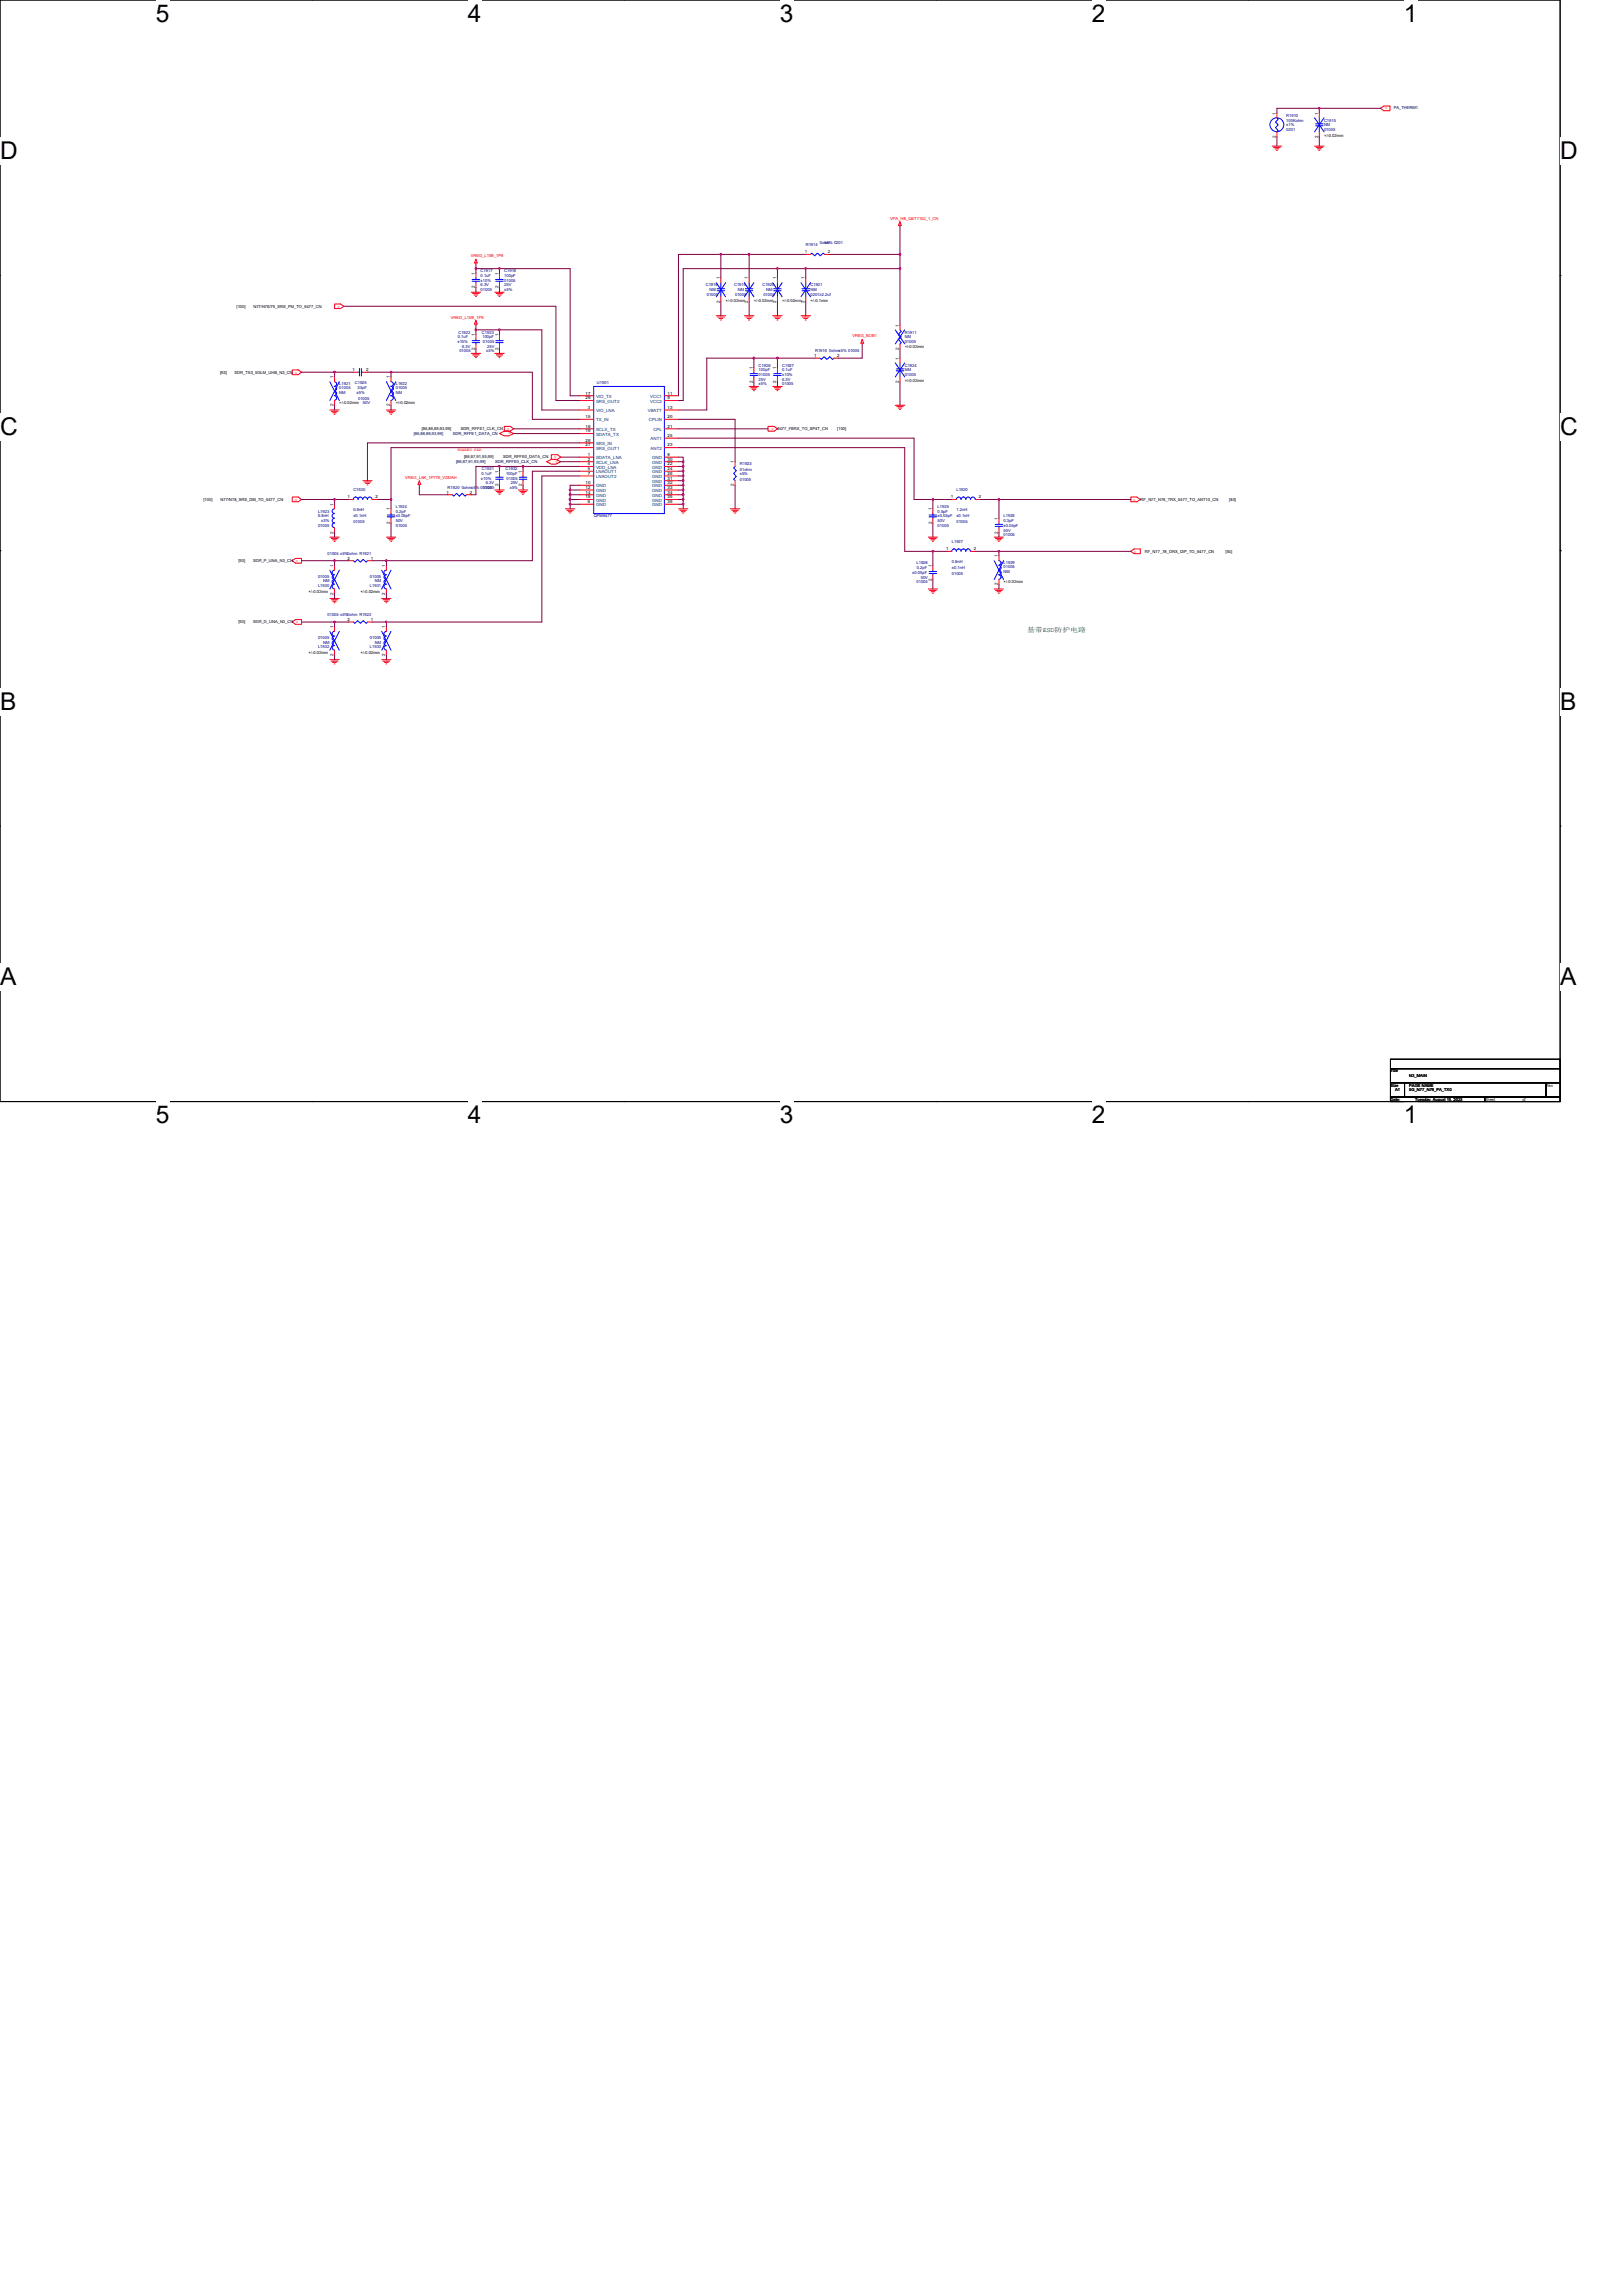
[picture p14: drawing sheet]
<svg xmlns="http://www.w3.org/2000/svg" width="210mm" height="297mm" viewBox="0 0 210 297" stroke-linecap="round" stroke-linejoin="round" font-family="sans-serif">
<defs><g id="words">
<g font-size="3.2">
<text x="20.2" y="2.8">5</text>
<text x="60.5" y="2.8">4</text>
<text x="100.9" y="2.8">3</text>
<text x="141.3" y="2.8">2</text>
<text x="181.6" y="2.8">1</text>
<text x="0" y="20.6">D</text>
<text x="201.8" y="20.6">D</text>
<text x="0" y="56.2">C</text>
<text x="201.8" y="56.2">C</text>
<text x="0" y="91.9">B</text>
<text x="201.8" y="91.9">B</text>
<text x="0" y="127.5">A</text>
<text x="201.8" y="127.5">A</text>
<text x="20.2" y="145.3">5</text>
<text x="60.5" y="145.3">4</text>
<text x="100.9" y="145.3">3</text>
<text x="141.3" y="145.3">2</text>
<text x="181.6" y="145.3">1</text>
</g>
<text font-size=".8" fill="#008000" x="132.9" y="81.7">基带ESD防护电路</text>
<g font-size=".6">
<text x="165.1" y="17.8" transform="rotate(-90 165.1 17.8)">2</text>
<text x="165.1" y="14.8" transform="rotate(-90 165.1 14.8)">1</text>
<text x="170.5" y="17.8" transform="rotate(-90 170.5 17.8)">2</text>
<text x="170.5" y="14.8" transform="rotate(-90 170.5 14.8)">1</text>
<text x="61.4" y="35.5" transform="rotate(-90 61.4 35.5)">1</text>
<text x="64.5" y="35.5" transform="rotate(-90 64.5 35.5)">1</text>
<text x="104.1" y="32.8">1</text>
<text x="107.1" y="32.8">2</text>
<text x="61.4" y="37.3" transform="rotate(-90 61.4 37.3)">2</text>
<text x="64.5" y="37.3" transform="rotate(-90 64.5 37.3)">2</text>
<text x="93.1" y="39.1" transform="rotate(-90 93.1 39.1)">2</text>
<text x="93.1" y="36.2" transform="rotate(-90 93.1 36.2)">1</text>
<text x="96.8" y="39.1" transform="rotate(-90 96.8 39.1)">2</text>
<text x="96.8" y="36.2" transform="rotate(-90 96.8 36.2)">1</text>
<text x="100.4" y="39.1" transform="rotate(-90 100.4 39.1)">2</text>
<text x="100.4" y="36.2" transform="rotate(-90 100.4 36.2)">1</text>
<text x="104.1" y="39.1" transform="rotate(-90 104.1 39.1)">2</text>
<text x="104.1" y="36.2" transform="rotate(-90 104.1 36.2)">1</text>
<text x="61.4" y="45.2" transform="rotate(-90 61.4 45.2)">2</text>
<text x="61.4" y="43.5" transform="rotate(-90 61.4 43.5)">1</text>
<text x="64.5" y="45.2" transform="rotate(-90 64.5 45.2)">2</text>
<text x="64.5" y="43.5" transform="rotate(-90 64.5 43.5)">1</text>
<text x="97.4" y="47.7" transform="rotate(-90 97.4 47.7)">1</text>
<text x="100.4" y="47.7" transform="rotate(-90 100.4 47.7)">1</text>
<text x="105.3" y="46.2">1</text>
<text x="108.3" y="46.2">2</text>
<text x="116.3" y="46.5" transform="rotate(-90 116.3 46.5)">1</text>
<text x="116.3" y="45.2" transform="rotate(-90 116.3 45.2)">2</text>
<text x="116.3" y="42.2" transform="rotate(-90 116.3 42.2)">1</text>
<text x="43.1" y="52.6" transform="rotate(-90 43.1 52.6)">2</text>
<text x="43.1" y="49" transform="rotate(-90 43.1 49)">1</text>
<text x="45.6" y="48">1</text>
<text x="47.4" y="48">2</text>
<text x="50.4" y="52.6" transform="rotate(-90 50.4 52.6)">2</text>
<text x="50.4" y="49" transform="rotate(-90 50.4 49)">1</text>
<text x="75.8" y="51.1">17</text>
<text x="75.8" y="51.7">29</text>
<text x="76.1" y="52.9">3</text>
<text x="86.4" y="51.7">9</text>
<text x="86.4" y="51.1">11</text>
<text x="86.4" y="52.9">13</text>
<text x="97.4" y="49.5" transform="rotate(-90 97.4 49.5)">2</text>
<text x="100.4" y="49.5" transform="rotate(-90 100.4 49.5)">2</text>
<text x="116.3" y="49.5" transform="rotate(-90 116.3 49.5)">2</text>
<text x="75.8" y="54.1">15</text>
<text x="75.8" y="55.3">18</text>
<text x="75.8" y="55.9">19</text>
<text x="75.8" y="57.8">27</text>
<text x="75.8" y="57.2">28</text>
<text x="76.1" y="59">1</text>
<text x="76.1" y="59.6">2</text>
<text x="86.4" y="55.3">21</text>
<text x="86.4" y="54.1">20</text>
<text x="86.4" y="59">8</text>
<text x="86.4" y="57.8">23</text>
<text x="86.4" y="56.5">25</text>
<text x="86.4" y="59.6">30</text>
<text x="95" y="59.9" transform="rotate(-90 95 59.9)">1</text>
<text x="43.1" y="65.4" transform="rotate(-90 43.1 65.4)">1</text>
<text x="45" y="64.5">1</text>
<text x="48.6" y="64.5">2</text>
<text x="57.8" y="63.9">1</text>
<text x="60.8" y="63.9">2</text>
<text x="64.5" y="62.9" transform="rotate(-90 64.5 62.9)">2</text>
<text x="64.5" y="61.2" transform="rotate(-90 64.5 61.2)">1</text>
<text x="67.5" y="62.9" transform="rotate(-90 67.5 62.9)">2</text>
<text x="67.5" y="61.2" transform="rotate(-90 67.5 61.2)">1</text>
<text x="75.8" y="63.2">12</text>
<text x="75.8" y="63.9">14</text>
<text x="75.8" y="64.5">16</text>
<text x="75.8" y="62.6">10</text>
<text x="76.1" y="60.2">4</text>
<text x="76.1" y="60.8">5</text>
<text x="76.1" y="65.1">6</text>
<text x="76.1" y="61.4">7</text>
<text x="86.4" y="62">31</text>
<text x="86.4" y="62.6">32</text>
<text x="86.4" y="63.2">33</text>
<text x="86.4" y="63.9">34</text>
<text x="86.4" y="64.5">35</text>
<text x="86.4" y="65.1">36</text>
<text x="86.4" y="60.8">24</text>
<text x="86.4" y="61.4">26</text>
<text x="86.4" y="60.2">22</text>
<text x="95" y="62.9" transform="rotate(-90 95 62.9)">2</text>
<text x="123" y="64.5">1</text>
<text x="126.6" y="64.5">2</text>
<text x="43.1" y="69" transform="rotate(-90 43.1 69)">2</text>
<text x="50.4" y="67.8" transform="rotate(-90 50.4 67.8)">2</text>
<text x="50.4" y="66" transform="rotate(-90 50.4 66)">1</text>
<text x="120.5" y="67.8" transform="rotate(-90 120.5 67.8)">2</text>
<text x="120.5" y="66" transform="rotate(-90 120.5 66)">1</text>
<text x="122.4" y="71.2">1</text>
<text x="126" y="71.2">2</text>
<text x="129.1" y="69" transform="rotate(-90 129.1 69)">2</text>
<text x="129.1" y="67.2" transform="rotate(-90 129.1 67.2)">1</text>
<text x="43.1" y="76.9" transform="rotate(-90 43.1 76.9)">2</text>
<text x="43.1" y="73.3" transform="rotate(-90 43.1 73.3)">1</text>
<text x="45" y="72.4">2</text>
<text x="48" y="72.4">1</text>
<text x="49.8" y="76.9" transform="rotate(-90 49.8 76.9)">2</text>
<text x="49.8" y="73.3" transform="rotate(-90 49.8 73.3)">1</text>
<text x="120.5" y="75.1" transform="rotate(-90 120.5 75.1)">2</text>
<text x="120.5" y="73.3" transform="rotate(-90 120.5 73.3)">1</text>
<text x="129.1" y="75.7" transform="rotate(-90 129.1 75.7)">2</text>
<text x="129.1" y="72.1" transform="rotate(-90 129.1 72.1)">1</text>
<text x="43.1" y="81.3" transform="rotate(-90 43.1 81.3)">1</text>
<text x="45" y="80.3">2</text>
<text x="48" y="80.3">1</text>
<text x="49.8" y="81.3" transform="rotate(-90 49.8 81.3)">1</text>
<text x="43.1" y="84.9" transform="rotate(-90 43.1 84.9)">2</text>
<text x="49.8" y="84.9" transform="rotate(-90 49.8 84.9)">2</text>
</g>
<g font-size=".6" fill="#004080">
<text x="77.1" y="53.3">VIO_LNA</text>
<text x="77.1" y="51.5">VIO_TX</text>
<text x="77.1" y="52.1">SRS_OUT2</text>
<text x="83.8" y="53.3">VBATT</text>
<text x="84.1" y="52.1">VCC2</text>
<text x="84.1" y="51.5">VCC1</text>
<text x="77.1" y="54.5">TX_IN</text>
<text x="77.1" y="55.8">SCLX_TX</text>
<text x="77.1" y="56.4">SDATA_TX</text>
<text x="77.1" y="58.2">SRS_OUT1</text>
<text x="77.1" y="57.6">SRS_IN</text>
<text x="77.1" y="59.4">SDATA_LNA</text>
<text x="83.9" y="54.5">CPLIN</text>
<text x="84.2" y="58.2">ANT2</text>
<text x="84.2" y="57">ANT1</text>
<text x="84.4" y="59.4">GND</text>
<text x="84.5" y="55.8">CPL</text>
<text x="77.1" y="63.7">GND</text>
<text x="77.1" y="64.3">GND</text>
<text x="77.1" y="64.9">GND</text>
<text x="77.1" y="60">SCLK_LNA</text>
<text x="77.1" y="60.6">VDD_LNA</text>
<text x="77.1" y="61.2">LNAOUT1</text>
<text x="77.1" y="65.5">GND</text>
<text x="77.1" y="61.8">LNAOUT2</text>
<text x="77.1" y="63.1">GND</text>
<text x="84.4" y="60">GND</text>
<text x="84.4" y="62.5">GND</text>
<text x="84.4" y="63.1">GND</text>
<text x="84.4" y="63.7">GND</text>
<text x="84.4" y="64.3">GND</text>
<text x="84.4" y="64.9">GND</text>
<text x="84.4" y="65.5">GND</text>
<text x="84.4" y="61.2">GND</text>
<text x="84.4" y="61.8">GND</text>
<text x="84.4" y="60.6">GND</text>
</g>
<g font-size=".5" fill="#000080">
<text x="166.4" y="15.1">R1910</text>
<text x="166.4" y="15.7">100Kohm</text>
<text x="166.4" y="16.3">±1%</text>
<text x="166.4" y="17">0201</text>
<text x="171.3" y="15.7">C1915</text>
<text x="171.3" y="16.3">NM</text>
<text x="171.3" y="17">01005</text>
<text x="62.2" y="35.2">C1917</text>
<text x="62.2" y="35.8">0.1uF</text>
<text x="65.2" y="35.2">C1918</text>
<text x="65.2" y="35.8">100pF</text>
<text x="104.2" y="31.9">R1914</text>
<text x="106.1" y="31.6">0ohm</text>
<text x="106.7" y="31.6">±5% 0201</text>
<text x="62.2" y="37.7">01005</text>
<text x="62.2" y="37.1">6.3V</text>
<text x="62.2" y="36.4">±10%</text>
<text x="65.2" y="36.4">01005</text>
<text x="65.2" y="37.1">25V</text>
<text x="65.2" y="37.7">±5%</text>
<text x="91.3" y="37.1">C1916</text>
<text x="91.4" y="38.3">01005</text>
<text x="91.8" y="37.7">NM</text>
<text x="95" y="37.1">C1919</text>
<text x="95.1" y="38.3">01005</text>
<text x="95.5" y="37.7">NM</text>
<text x="98.6" y="37.1">C1920</text>
<text x="98.8" y="38.3">01005</text>
<text x="99.1" y="37.7">NM</text>
<text x="104.9" y="37.1">C1921</text>
<text x="104.9" y="37.7">NM</text>
<text x="104.9" y="38.3">0201≥2.2uf</text>
<text x="59.2" y="44.4">±10%</text>
<text x="59.2" y="43.8">0.1uF</text>
<text x="59.3" y="43.2">C1922</text>
<text x="59.4" y="45.6">01005</text>
<text x="59.8" y="45">6.3V</text>
<text x="62.4" y="43.2">C1923</text>
<text x="62.4" y="43.8">100pF</text>
<text x="62.5" y="44.4">01005</text>
<text x="62.9" y="45.6">±5%</text>
<text x="63" y="45">25V</text>
<text x="98.1" y="47.4">C1926</text>
<text x="101.2" y="47.4">C1927</text>
<text x="105.5" y="45.6">R1916 0ohm±5% 01005</text>
<text x="117.1" y="43.2">R1911</text>
<text x="117.1" y="43.8">NM</text>
<text x="117.1" y="44.4">01005</text>
<text x="117.1" y="47.4">C1924</text>
<text x="43.9" y="49.9">L1921</text>
<text x="43.9" y="51">NM</text>
<text x="43.9" y="50.4">01005</text>
<text x="45.9" y="49.7">C1925</text>
<text x="46.1" y="51">±5%</text>
<text x="46.3" y="50.4">33pF</text>
<text x="46.3" y="51.7">01005</text>
<text x="46.9" y="52.3">50V</text>
<text x="51.2" y="49.9">L1922</text>
<text x="51.2" y="51">NM</text>
<text x="51.2" y="50.4">01005</text>
<text x="77.2" y="49.6">U1901</text>
<text x="98.1" y="48">100pF</text>
<text x="98.1" y="48.6">01005</text>
<text x="98.1" y="49.3">25V</text>
<text x="98.1" y="49.9">±5%</text>
<text x="101.2" y="48">0.1uF</text>
<text x="101.2" y="49.9">01005</text>
<text x="101.2" y="49.3">6.3V</text>
<text x="101.2" y="48.6">±10%</text>
<text x="117.1" y="48">NM</text>
<text x="117.1" y="48.6">01005</text>
<text x="45.7" y="63.6">C1930</text>
<text x="51.2" y="65.7">L1924</text>
<text x="57.9" y="63.3">R1920 0ohm±5% 01005</text>
<text x="62.2" y="62.1">±10%</text>
<text x="62.3" y="61.4">0.1uF</text>
<text x="62.4" y="60.8">C1931</text>
<text x="62.5" y="63.3">01005</text>
<text x="62.8" y="62.7">6.3V</text>
<text x="65.4" y="60.8">C1932</text>
<text x="65.5" y="61.4">100pF</text>
<text x="65.5" y="62.1">01005</text>
<text x="66" y="63.3">±5%</text>
<text x="66.1" y="62.7">25V</text>
<text x="95.7" y="60.2">R1923</text>
<text x="95.7" y="61">51ohm</text>
<text x="95.7" y="61.4">±5%</text>
<text x="95.7" y="62.2">01005</text>
<text x="121.3" y="65.7">L1925</text>
<text x="123.7" y="63.6">L1920</text>
<text x="41.1" y="66.3">L1923</text>
<text x="41.1" y="66.9">6.8nH</text>
<text x="41.1" y="68.2">01005</text>
<text x="41.6" y="67.5">±3%</text>
<text x="42.4" y="71.8">01005 ±5%0ohm R1921</text>
<text x="45.7" y="66.1">0.9nH</text>
<text x="45.7" y="66.9">±0.1nH</text>
<text x="45.7" y="67.7">01005</text>
<text x="51.2" y="66.3">0.2pF</text>
<text x="51.2" y="68.2">01005</text>
<text x="51.2" y="67.5">50V</text>
<text x="51.2" y="66.9">±0.05pF</text>
<text x="76.8" y="66.9">QPM6477</text>
<text x="121.3" y="66.3">0.5pF</text>
<text x="121.3" y="68.2">01005</text>
<text x="121.3" y="67.5">50V</text>
<text x="121.3" y="66.9">±0.05pF</text>
<text x="123.1" y="70.3">L1927</text>
<text x="123.7" y="66.1">1.2nH</text>
<text x="123.7" y="66.9">±0.1nH</text>
<text x="123.7" y="67.7">01005</text>
<text x="129.8" y="66.9">L1926</text>
<text x="129.8" y="67.5">0.3pF</text>
<text x="129.8" y="69.4">01005</text>
<text x="129.8" y="68.8">50V</text>
<text x="129.8" y="68.2">±0.05pF</text>
<text x="41.1" y="75.9">L1930</text>
<text x="41.1" y="74.7">01005</text>
<text x="41.8" y="75.4">NM</text>
<text x="47.9" y="75.9">L1931</text>
<text x="47.9" y="74.7">01005</text>
<text x="48.5" y="75.4">NM</text>
<text x="118" y="74.3">±0.05pF</text>
<text x="118.6" y="73">L1928</text>
<text x="118.6" y="75.5">01005</text>
<text x="118.6" y="73.6">0.2pF</text>
<text x="119.1" y="74.9">50V</text>
<text x="123.1" y="72.8">0.8nH</text>
<text x="123.1" y="73.6">±0.1nH</text>
<text x="123.1" y="74.4">01005</text>
<text x="129.8" y="73">L1929</text>
<text x="129.8" y="74.1">NM</text>
<text x="129.8" y="73.5">01005</text>
<text x="41.1" y="83.9">L1932</text>
<text x="41.1" y="82.7">01005</text>
<text x="41.8" y="83.3">NM</text>
<text x="42.4" y="79.7">01005 ±5%0ohm R1922</text>
<text x="47.9" y="83.9">L1933</text>
<text x="47.9" y="82.7">01005</text>
<text x="48.5" y="83.3">NM</text>
</g>
<g font-size=".5">
<text x="171.3" y="17.7">+/-0.02mm</text>
<text x="30.6" y="39.8">[100]</text>
<text x="32.8" y="39.8">N77/N78/79_SRS_PM_TO_6477_CN</text>
<text x="93.9" y="39">+/-0.02mm</text>
<text x="97.5" y="39">+/-0.02mm</text>
<text x="101.2" y="39">+/-0.02mm</text>
<text x="104.9" y="39">+/-0.1mm</text>
<text x="117.1" y="45">+/-0.02mm</text>
<text x="28.5" y="48.3">[93]</text>
<text x="30.4" y="48.3">SDR_TX0_5GLM_UHB_N3_CN o</text>
<text x="43.9" y="52.3">+/-0.02mm</text>
<text x="51.2" y="52.3">+/-0.02mm</text>
<text x="117.1" y="49.4">+/-0.02mm</text>
<text x="54.6" y="55.6">[86,88,89,93,99]</text>
<text x="59.6" y="55.6">SDR_RFFE1_CLK_CN</text>
<text x="60" y="59.3">[86,87,91,93,99]</text>
<text x="65.1" y="59.3">SDR_RFFE0_DATA_CN</text>
<text x="100.6" y="55.6">6477_FBRX_TO_SP4T_CN</text>
<text x="108.3" y="55.6">[100]</text>
<text x="26.3" y="64.8">[100]</text>
<text x="28.5" y="64.8">N77/N78_SRS_DM_TO_6477_CN</text>
<text x="147.6" y="64.8">RF_N77_N78_TRX_6477_TO_ANT10_CN</text>
<text x="159" y="64.8">[83]</text>
<text x="148.1" y="71.5">RF_N77_78_DRX_DIP_TO_6477_CN</text>
<text x="158.6" y="71.5">[84]</text>
<text x="30.8" y="72.7">[93]</text>
<text x="32.7" y="72.7">SDR_P_UNA_N3_CN o</text>
<text x="39.9" y="76.7">+/-0.02mm</text>
<text x="46.6" y="76.7">+/-0.02mm</text>
<text x="129.8" y="75.5">+/-0.02mm</text>
<text x="30.8" y="80.6">[93]</text>
<text x="32.7" y="80.6">SDR_D_UNA_N3_CN o</text>
<text x="39.9" y="84.6">+/-0.02mm</text>
<text x="46.6" y="84.6">+/-0.02mm</text>
<text x="179.9" y="138.7">Title</text>
<text x="179.9" y="140.6">Size</text>
<text x="179.9" y="142.4">Date:</text>
<text x="180.5" y="141.2">A1</text>
<text x="182.3" y="141.2">5G_N77_N79_PA_TX0</text>
<text x="182.3" y="139.4">N3_MAIN</text>
<text x="182.3" y="140.6">PAGE NAME</text>
<text x="183.1" y="142.4">Tuesday, August 15, 2023</text>
<text x="192.1" y="142.4">Sheet</text>
<text x="197" y="142.4">of</text>
<text x="200" y="140.6">Rev</text>
</g>
<g font-size=".5" fill="#f00">
<text x="179.5" y="13.9" transform="rotate(-180 179.5 13.9)">o</text>
<text x="115.1" y="28.4">VPA_HB_QET7100_1_CN</text>
<text x="60.9" y="33.3">VREG_L15B_1P8</text>
<text x="43.6" y="39.8">o</text>
<text x="58.3" y="41.2">VREG_L15B_1P8</text>
<text x="110.3" y="43.6">VREG_BOB1</text>
<text x="65.6" y="55.6">o</text>
<text x="66.1" y="55.9" transform="rotate(-180 66.1 55.9)">o</text>
<text x="71.7" y="59.3">o</text>
<text x="72.2" y="59.6" transform="rotate(-180 72.2 59.6)">o</text>
<text x="100.1" y="55.3" transform="rotate(-180 100.1 55.3)">o</text>
<text x="38.2" y="64.8">o</text>
<text x="52.4" y="61.9">VREG_L6K_1P776_VDDAH</text>
<text x="146.6" y="64.8">o</text>
<text x="146.7" y="71.5">o</text>
</g>
<g font-size=".5" fill="#000040">
<text x="180.3" y="14.1">PA_THERM1</text>
<text x="53.5" y="56.3">[86,88,89,93,99]</text>
<text x="58.6" y="56.3">SDR_RFFE1_DATA_CN</text>
<text x="59" y="59.9">[86,87,91,93,99]</text>
<text x="64.1" y="59.9">SDR_RFFE0_CLK_CN</text>
</g>
<text font-size=".5" fill="#ff8000" x="59.1" y="58.4">SHARED PAD</text>
</g></defs>
<path d="M0 0h201.8v142.5h-201.8z" fill="none" stroke="#000" stroke-width=".13"/>
<g fill="#fff">
<path d="M20.2 0h1.7v3.5h-1.7z"/>
<path d="M20.2 142.5h1.7v3.5h-1.7z"/>
</g>
<path d="M40.4 0h.1M40.4 142.5h.1" fill="none" stroke="#000" stroke-width=".13"/>
<g fill="#fff">
<path d="M60.5 0h1.8v3.5h-1.8z"/>
<path d="M60.5 142.5h1.8v3.5h-1.8z"/>
</g>
<path d="M80.7 0h.1M80.7 142.5h.1" fill="none" stroke="#000" stroke-width=".13"/>
<g fill="#fff">
<path d="M100.9 0h1.8v3.5h-1.8z"/>
<path d="M100.9 142.5h1.8v3.5h-1.8z"/>
</g>
<path d="M121.1 0h.1M121.1 142.5h.1" fill="none" stroke="#000" stroke-width=".13"/>
<g fill="#fff">
<path d="M141.3 0h1.7v3.5h-1.7z"/>
<path d="M141.3 142.5h1.7v3.5h-1.7z"/>
</g>
<path d="M161.5 0h.1M161.5 142.5h.1" fill="none" stroke="#000" stroke-width=".13"/>
<g fill="#fff">
<path d="M181.6 0h1.8v3.5h-1.8z"/>
<path d="M181.6 142.5h1.8v3.5h-1.8z"/>
<path d="M0 17.8h2.3v3.5h-2.3z"/>
<path d="M201.8 17.8h2.3v3.5h-2.3z"/>
<path d="M0 53.4h2.3v3.5h-2.3z"/>
<path d="M201.8 53.4h2.3v3.5h-2.3z"/>
</g>
<path d="M0 35.6h.1M201.8 35.6h.1" fill="none" stroke="#000" stroke-width=".13"/>
<g fill="#fff">
<path d="M0 89h2.1v3.6h-2.1z"/>
<path d="M201.8 89h2.1v3.6h-2.1z"/>
</g>
<path d="M0 71.2h.1M201.8 71.2h.1" fill="none" stroke="#000" stroke-width=".13"/>
<g fill="#fff">
<path d="M0 124.7h2.1v3.5h-2.1z"/>
<path d="M201.8 124.7h2.2v3.5h-2.2z"/>
</g>
<path d="M0 106.9h.1M201.8 106.9h.1M179.9 137h21.9v1.3h-21.9zM179.9 138.3h21.9v1.8h-21.9zM179.9 140.1h1.8v1.8h-1.8zM179.9 141.9h12.2v.6h-12.2zM181.7 140.1h18.3v1.8h-18.3zM192.1 141.9h9.7v.6h-9.7zM200 140.1h1.8v1.8h-1.8z" fill="none" stroke="#000" stroke-width=".13"/>
<g fill="none" stroke="#f00" stroke-width=".13">
<path d="M164.6 18.9h1.2M164.8 19.1h.8M165 19.3h.4M165.1 19.5h.2M165.2 14.6v.6M165.2 17.1v.6M170.1 18.9h1.2M170.3 19.1h.8M170.4 19.3h.5M170.6 19.5h.2M170.7 14.6v.6M170.7 17.1v.6"/>
<path d="M178.6 14l.4-.3h.8v.6h-.8zM43.3 39.3h.8l.4 .3-.4 .3h-.8zM61 37.8h1.2M61.2 38h.8M61.3 38.2h.5M61.5 38.4h.1M61.6 34v.1M61.6 35.3v.7M61.6 36.6v.6M61.6 33.5l.1 .5h-.3zM64 37.8h1.2M64.2 38h.8"/>
<path d="M64.4 38.2h.5M64.6 38.4h.1M64.6 35.3v.7M64.6 36.6v.6M93.3 36v.6M93.3 38.4v.6M96.9 36v.6M96.9 38.4v.6M100.6 36v.6M100.6 38.4v.6M104.2 32.9h.7M104.2 36v.6"/>
<path d="M104.2 38.4v.6M106.7 32.9h.6M116.4 28.7l.2 .4h-.4zM116.4 29.1v.2M37.8 47.9h.8l.4 .3-.4 .3h-.8zM42.7 53h1.2M42.9 53.2h.8M43 53.4h.5M43.2 53.6h.1M43.3 48.8v.6M43.3 51.8v.6M45.7 48.2h.6"/>
<path d="M46.9 48.2h.6M50 53h1.2M50.2 53.2h.8M50.4 53.4h.4M50.5 53.6h.2M50.6 48.8v.6M50.6 51.8v.6M61 45.7h1.2M61.2 45.9h.8M61.3 46.1h.5M61.5 46.3h.1M61.6 41.9v.2"/>
<path d="M61.6 43.3v.6M61.6 44.5v.6M61.6 41.4l.1 .5h-.3zM64 45.7h1.2M64.2 45.9h.8M64.4 46.1h.5M64.6 46.3h.1M64.6 56.1l.6-.3h.6l.6 .3-.6 .3h-.6zM64.6 43.3v.6M64.6 44.5v.6M65.2 55.2h.8l.4 .3-.4 .3h-.8zM70.7 59.7l.6-.3h.6l.6 .3-.6 .3h-.6z"/>
<path d="M71.3 58.8h.8l.4 .3-.4 .3h-.8zM75 53h1.8M75 54.3h1.8M75 51.2h1.8M75 55.5h1.8M75 56.1h1.8M75 57.9h1.8M75 57.3h1.8M75 51.8h1.8M75 59.1h1.8M75 59.7h1.8M86 59.1h1.8"/>
<path d="M86 51.8h1.8M86 51.2h1.8M86 53h1.8M86 57.9h1.8M86 56.7h1.8M86 59.7h1.8M86 55.5h1.8M86 54.3h1.8M92.7 40.9h1.2M92.8 41h.9M93 41.2h.5M93.2 41.4h.1"/>
<path d="M95.1 59.7v.6M96.3 40.9h1.2M96.5 41h.8M96.7 41.2h.5M96.9 41.4h.1M96.9 50h1.2M97.1 50.2h.9M97.3 50.4h.5M97.5 50.5h.1M97.5 47.5v.7M97.5 48.8v.6M99.4 55.2h.8l.4 .3-.4 .3h-.8z"/>
<path d="M100 40.9h1.2M100 50h1.2M100.2 41h.8M100.2 50.2h.8M100.3 41.2h.5M100.3 50.4h.5M100.5 41.4h.1M100.5 50.5h.1M100.6 47.5v.7M100.6 48.8v.6M103.6 40.9h1.3M103.8 41h.9"/>
<path d="M104 41.2h.5M104.2 41.4h.1M105.5 46.3h.6M107.9 46.3h.6M111.5 43.9l.2 .5h-.3zM111.5 44.4v.1M115.8 52.4h1.3M116 52.6h.9M116.2 52.8h.5M116.4 53h.1M116.4 42.1v.6M116.4 44.5v.6"/>
<path d="M116.4 46.3v.6M116.4 48.8v.6M37.8 64.3h.8l.4 .3-.4 .3h-.8zM37.8 72.5l.4-.3h.8v.7h-.8zM42.7 69.5h1.2M42.7 77.4h1.2M42.9 69.7h.8M42.9 77.6h.8M43 69.8h.5M43 77.8h.5M43.2 70h.1M43.2 78h.1"/>
<path d="M43.3 65.2v.6M43.3 68.3v.6M43.3 73.2v.6M43.3 76.2v.6M45.1 72.5h.6M45.1 64.6h.6M46.9 62.2h1.3M47.1 62.4h.9M47.3 62.5h.5M47.5 62.7h.1M47.5 72.5h.7M48.2 64.6h.6"/>
<path d="M49.4 77.4h1.2M49.6 77.6h.8M49.7 77.8h.5M49.9 78h.1M50 69.5h1.2M50 73.2v.6M50 76.2v.6M50.2 69.7h.8M50.4 69.8h.4M50.5 70h.2M50.6 65.8v.6M50.6 67.1v.6"/>
<path d="M54.3 62.7v.1M54.3 62.2l.1 .5h-.3zM57.9 64h.6M60.3 64h.7M64 63.4h1.2M64.2 63.6h.8M64.4 63.8h.5M64.6 63.9h.1M64.6 61v.6M64.6 62.2v.6M67.1 63.4h1.2M67.2 63.6h.9"/>
<path d="M67.4 63.8h.5M67.6 63.9h.1M67.7 61v.6M67.7 62.2v.6M73.2 65.8h1.2M73.3 66h.9M73.5 66.2h.5M73.7 66.4h.1M75 63.4h1.8M75 64h1.8M75 64.6h1.8M75 60.3h1.8"/>
<path d="M75 61h1.8M75 65.2h1.8M75 61.6h1.8M75 62.8h1.8M86 62.2h1.8M86 62.8h1.8M86 63.4h1.8M86 64h1.8M86 64.6h1.8M86 65.2h1.8M86 61h1.8M86 61.6h1.8"/>
<path d="M86 60.3h1.8M87.8 65.8h1.2M88 66h.8M88.1 66.2h.5M88.3 66.4h.2M94.5 65.8h1.2M94.7 66h.8M94.8 66.2h.5M95 66.4h.2M95.1 62.2v.6M120.1 69.5h1.2M120.1 76.2h1.2"/>
<path d="M120.3 69.7h.8M120.3 76.4h.8M120.5 69.8h.4M120.5 76.6h.4M120.6 70h.2M120.6 76.8h.2M120.7 65.8v.6M120.7 67.1v.6M120.7 73.2v.6M120.7 74.4v.6M122.5 71.3h.6M123.1 64.6h.6"/>
<path d="M125.6 71.3h.6M126.2 64.6h.6M128.6 69.5h1.2M128.6 76.2h1.2M128.8 69.7h.9M128.8 76.4h.9M129 69.8h.5M129 76.6h.5M129.2 70h.1M129.2 76.8h.1M129.2 67.1v.6M129.2 68.3v.6"/>
<path d="M129.2 71.9v.6M129.2 75v.6M146.3 71.3l.4-.3h.8v.6h-.8zM146.3 64.3h.8l.4 .3-.4 .3h-.8zM37.8 80.5l.4-.3h.8v.6h-.8zM42.7 85.3h1.2M42.9 85.5h.8M43 85.7h.5M43.2 85.9h.1M43.3 81.1v.6M43.3 84.1v.6M45.1 80.5h.6"/>
<path d="M47.5 80.5h.7M49.4 85.3h1.2M49.6 85.5h.8M49.7 85.7h.5M49.9 85.9h.1M50 81.1v.6M50 84.1v.6"/>
</g>
<g fill="none" stroke="#00f" stroke-width=".13">
<path d="M165.2 15.2l.2 .2-.4 .4 .4 .4-.4 .3 .4 .4-.2 .2M170.1 15.2l1.2 1.9M170.2 16h1M170.2 16.3h1M170.7 15.2v.8M170.7 16.3v.8M171.3 15.2l-1.2 1.9M61.1 36.2h1M61.1 36.4h1M61.6 36v.2M61.6 36.4v.2M64.1 36.2h1"/>
<path d="M64.1 36.4h1M64.6 36v.2M64.6 36.4v.2M92.7 36.6l1.2 1.8M92.8 37.4h.9M92.8 37.6h.9M93.3 36.6v.8M93.3 37.6v.8M93.9 36.6l-1.2 1.8M96.3 36.6l1.2 1.8M96.4 37.4h1M96.4 37.6h1"/>
<path d="M96.9 36.6v.8M96.9 37.6v.8M97.5 36.6l-1.2 1.8M100 36.6l1.2 1.8M100.1 37.4h1M100.1 37.6h1M100.6 36.6v.8M100.6 37.6v.8M101.2 36.6l-1.2 1.8M103.6 36.6l1.3 1.8M103.8 37.4h.9M103.8 37.6h.9"/>
<path d="M104.2 36.6v.8M104.2 37.6v.8M104.9 32.9l.1-.2 .4 .4 .4-.4 .3 .4 .4-.4 .2 .2M104.9 36.6l-1.3 1.8M42.7 49.4l1.2 2.4M43.3 49.4a.3 .3 0 0 1 .3 .3 .3 .3 0 0 1-.3 .3M43.3 50a.29 .29 0 0 1 .3 .3 .29 .29 0 0 1-.3 .3M43.3 50.6a.3 .3 0 0 1 .3 .3 .3 .3 0 0 1-.3 .3M43.3 51.2a.3 .3 0 0 1 .3 .3 .3 .3 0 0 1-.3 .3M43.9 49.4l-1.2 2.4M46.3 48.2h.2M46.5 47.7v.9"/>
<path d="M46.8 47.7v.9M46.8 48.2h.1M50 49.4l1.2 2.4M50.6 49.4a.3 .3 0 0 1 .3 .3 .3 .3 0 0 1-.3 .3M50.6 50a.29 .29 0 0 1 .3 .3 .29 .29 0 0 1-.3 .3M50.6 50.6a.3 .3 0 0 1 .3 .3 .3 .3 0 0 1-.3 .3M50.6 51.2a.3 .3 0 0 1 .3 .3 .3 .3 0 0 1-.3 .3M51.2 49.4l-1.2 2.4M61.1 44.1h1M61.1 44.3h1M61.6 43.9v.2M61.6 44.3v.2"/>
<path d="M64.1 44.1h1M64.1 44.3h1M64.6 43.9v.2M64.6 44.3v.2M76.8 50h9.2v16.4h-9.2zM97 48.3h1M97 48.6h1M97.5 48.2v.1M97.5 48.6v.2M100.1 48.3h1M100.1 48.6h1M100.6 48.2v.1"/>
<path d="M100.6 48.6v.2M106.1 46.3l.2 .2 .3-.4 .4 .4 .4-.4 .3 .4 .2-.2M115.8 42.7l1.3 1.8M115.8 46.9l1.3 1.9M116 47.7h.9M116 48h.9M116.4 42.7l.2 .2-.4 .3 .4 .4-.4 .3 .4 .4-.2 .2M116.4 46.9v.8M116.4 48v.8M117.1 46.9l-1.3 1.9M117.1 42.7l-1.3 1.8M42.7 73.8l1.2 2.4"/>
<path d="M43.3 65.8a.3 .3 0 0 0-.3 .3 .3 .3 0 0 0 .3 .3 .31 .31 0 0 0-.3 .3 .31 .31 0 0 0 .3 .3 .31 .31 0 0 0-.3 .3 .31 .31 0 0 0 .3 .3 .31 .31 0 0 0-.3 .4 .31 .31 0 0 0 .3 .3M43.3 73.8a.3 .3 0 0 0-.3 .3 .3 .3 0 0 0 .3 .3M43.3 74.4a.29 .29 0 0 0-.3 .3 .29 .29 0 0 0 .3 .3M43.3 75a.3 .3 0 0 0-.3 .3 .3 .3 0 0 0 .3 .3M43.3 75.6a.3 .3 0 0 0-.3 .3 .3 .3 0 0 0 .3 .3M43.9 73.8l-1.2 2.4M45.7 72.5l.2 .2 .4-.3 .3 .3 .4-.3 .4 .3 .1-.2M46.3 64.6a.3 .3 0 0 0-.3-.3 .3 .3 0 0 0-.3 .3M47.5 64.6a.3 .3 0 0 0-.3-.3 .3 .3 0 0 0-.3 .3 .3 .3 0 0 0-.3-.3 .3 .3 0 0 0-.3 .3M48.1 64.6a.3 .3 0 0 0-.3-.3 .3 .3 0 0 0-.3 .3M49.4 73.8l1.2 2.4M50 73.8a.3 .3 0 0 0-.3 .3 .3 .3 0 0 0 .3 .3"/>
<path d="M50 74.4a.29 .29 0 0 0-.3 .3 .29 .29 0 0 0 .3 .3M50 75a.3 .3 0 0 0-.3 .3 .3 .3 0 0 0 .3 .3M50 75.6a.3 .3 0 0 0-.3 .3 .3 .3 0 0 0 .3 .3M50.1 66.6h1M50.1 66.9h1M50.6 66.4v.2M50.6 66.9v.2M50.6 73.8l-1.2 2.4M58.5 64l.2 .2 .4-.4 .3 .4 .4-.4 .4 .4 .1-.2M64.1 61.7h1M64.1 62h1M64.6 61.6v.1"/>
<path d="M64.6 62v.2M67.2 61.7h1M67.2 62h1M67.7 61.6v.1M67.7 62v.2M95.1 60.3l-.2 .2 .4 .4-.4 .4 .4 .3-.4 .4 .2 .2M120.2 66.6h1M120.2 66.9h1M120.2 73.9h1M120.2 74.2h1M120.7 66.4v.2M120.7 66.9v.2"/>
<path d="M120.7 73.8v.1M120.7 74.2v.2M123.1 71.3a.29 .29 0 0 1 .3-.3 .29 .29 0 0 1 .3 .3M123.7 71.3a.3 .3 0 0 1 .3-.3 .3 .3 0 0 1 .3 .3M124.3 64.6a.3 .3 0 0 0-.3-.3 .3 .3 0 0 0-.3 .3M124.4 71.3a.3 .3 0 0 1 .3-.3 .3 .3 0 0 1 .2 .3M124.9 64.6a.3 .3 0 0 0-.2-.3 .3 .3 0 0 0-.3 .3M125 71.3a.3 .3 0 0 1 .3-.3 .3 .3 0 0 1 .3 .3M125.6 64.6a.3 .3 0 0 0-.3-.3 .3 .3 0 0 0-.3 .3M126.2 64.6a.3 .3 0 0 0-.3-.3 .3 .3 0 0 0-.3 .3M128.6 72.5l1.2 2.5M128.8 67.8h.9"/>
<path d="M128.8 68.1h.9M129.2 72.5a.3 .3 0 0 1 .3 .3 .3 .3 0 0 1-.3 .3M129.2 73.2a.3 .3 0 0 1 .3 .2 .3 .3 0 0 1-.3 .3M129.2 73.8a.3 .3 0 0 1 .3 .3 .3 .3 0 0 1-.3 .3M129.2 74.4a.29 .29 0 0 1 .3 .3 .29 .29 0 0 1-.3 .3M129.2 67.7v.1M129.2 68.1v.2M129.8 72.5l-1.2 2.5M42.7 81.7l1.2 2.4M43.3 81.7a.3 .3 0 0 0-.3 .3 .3 .3 0 0 0 .3 .3 .31 .31 0 0 0-.3 .3 .31 .31 0 0 0 .3 .3 .31 .31 0 0 0-.3 .3 .31 .31 0 0 0 .3 .3 .3 .3 0 0 0-.3 .3 .3 .3 0 0 0 .3 .3M43.9 81.7l-1.2 2.4M45.7 80.5l.2 .1 .4-.3 .3 .3 .4-.3 .4 .3 .1-.1"/>
<path d="M49.4 81.7l1.2 2.4M50 81.7a.3 .3 0 0 0-.3 .3 .3 .3 0 0 0 .3 .3 .31 .31 0 0 0-.3 .3 .31 .31 0 0 0 .3 .3 .31 .31 0 0 0-.3 .3 .31 .31 0 0 0 .3 .3 .3 .3 0 0 0-.3 .3 .3 .3 0 0 0 .3 .3M50.6 81.7l-1.2 2.4"/>
<circle cx="165.2" cy="16.1" r=".9"/>
</g>
<g fill="none" stroke="#800040" stroke-width=".13">
<path d="M165.2 17.7v1.2M170.7 14h-5.5v.6M170.7 14v.6M170.7 17.7v1.2M170.7 14h7.9M44.5 39.6h27.4v12.2h3.1M61.6 34.8h3M61.6 34.1v.7M61.6 34.8v.5M61.6 37.2v.6M64.6 34.8v.5M64.6 37.2v.6"/>
<path d="M64.6 34.8h9.2v16.4h1.2M93.3 32.9h-5.5v18.3M93.3 32.9v3.1M93.3 39v1.9M93.3 32.9h3.6M96.9 32.9v3.1M96.9 39v1.9M96.9 32.9h7.3M100.6 34.8h-12.2v17h-.6M100.6 34.8v1.2M100.6 39v1.9M100.6 34.8h3.6"/>
<path d="M104.2 34.8h12.2M104.2 34.8v1.2M104.2 39v1.9M107.3 32.9h9.1M116.4 29.3v3.6M116.4 32.9v1.9M116.4 34.8v7.3M39 48.2h4.3M43.3 48.2v.6M43.3 52.4v.6M43.3 48.2h2.4M47.5 48.2h3.1"/>
<path d="M50.6 48.2v.6M50.6 52.4v.6M50.6 48.2h18.3v6.1h6.1M61.6 42.7h3M61.6 42.1v.6M61.6 42.7v.6M61.6 45.1v.6M64.6 42.7v.6M64.6 45.1v.6M64.6 42.7h5.5v10.3h4.9M66.4 55.5h8.6M66.4 56.1h8.6"/>
<path d="M72.5 59.1h2.5M72.5 59.7h2.5M75 57.3h-27.5v4.9M75 57.9h-24.4v6.7M87.8 57.9h29.3v13.4h3.6M87.8 54.3h7.3v5.4M87.8 56.7h30.5v7.9h2.4M87.8 59.7h.6M87.8 59.1h.6v.6M87.8 55.5h11.6M88.4 59.7v.6M97.5 46.3h3.1"/>
<path d="M97.5 46.3h-6.1v6.7h-3.6M97.5 46.3v1.2M97.5 49.4v.6M100.6 46.3v1.2M100.6 49.4v.6M100.6 46.3h4.9M111.5 44.5v1.8h-3M116.4 45.1v1.2M116.4 49.4v3M39 64.6h4.3M39 72.5h4.3M43.3 68.9v.6"/>
<path d="M43.3 72.5v.7M43.3 76.8v.6M43.3 72.5h1.8M45.1 64.6h-1.8v.6M48.2 72.5h1.8M48.8 64.6h1.8M50 72.5v.7M50 76.8v.6M50.6 64.6v1.2M50.6 67.7v1.8M54.3 62.8v1.2h3.6M64.6 60.3h-3v3.7h-.6"/>
<path d="M64.6 60.3v.7M64.6 62.8v.6M64.6 60.3h3.1M67.7 60.3h7.3M67.7 60.3v.7M67.7 62.8v.6M73.8 63.4h1.2M73.8 64h1.2M73.8 64.6h1.2M73.8 65.2h1.2M73.8 63.4v.6M73.8 64v.6"/>
<path d="M73.8 64.6v.6M73.8 65.2v.6M75 61h-6.1v11.5h-18.9M75 61.6h-4.9v18.9h-20.1M75 62.8h-1.2v.6M87.8 61h.6M87.8 61.6h.6M87.8 62.2h.6M87.8 62.8h.6M87.8 63.4h.6M87.8 64h.6M87.8 64.6h.6"/>
<path d="M87.8 65.2h.6M87.8 60.3h.6M88.4 61v.6M88.4 61.6v.6M88.4 62.2v.6M88.4 62.8v.6M88.4 63.4v.6M88.4 64v.6M88.4 64.6v.6M88.4 65.2v.6M88.4 60.3v.7M95.1 62.8v3"/>
<path d="M120.7 64.6h2.4M120.7 64.6v1.2M120.7 67.7v1.8M120.7 71.3v1.9M120.7 75v1.2M120.7 71.3h1.8M126.2 71.3h3M126.8 64.6h2.4M129.2 68.9v.6M129.2 71.3h17.1M129.2 71.3v.6M129.2 75.6v.6"/>
<path d="M146.3 64.6h-17.1v2.5M39 80.5h4.3M43.3 80.5v.6M43.3 84.7v.6M43.3 80.5h1.8M48.2 80.5h1.8M50 80.5v.6M50 84.7v.6"/>
</g>
<g fill="#f0f" stroke="#f0f" stroke-width=".13">
<path d="M170.6 13.9h.2v.2h-.2z" fill-rule="evenodd"/>
<path d="M93.2 32.8h.1v.2h-.1z" fill-rule="evenodd"/>
<path d="M96.8 32.8h.2v.2h-.2z" fill-rule="evenodd"/>
<path d="M116.3 32.8h.2v.2h-.2z" fill-rule="evenodd"/>
<path d="M64.5 34.7h.2v.1h-.2z" fill-rule="evenodd"/>
<path d="M61.5 34.7h.1v.1h-.1z" fill-rule="evenodd"/>
<path d="M104.1 34.7h.2v.1h-.2z" fill-rule="evenodd"/>
<path d="M100.5 34.7h.2v.1h-.2z" fill-rule="evenodd"/>
<path d="M116.3 34.7h.2v.1h-.2z" fill-rule="evenodd"/>
<path d="M64.5 42.6h.2v.1h-.2z" fill-rule="evenodd"/>
<path d="M61.5 42.6h.1v.1h-.1z" fill-rule="evenodd"/>
<path d="M97.4 46.2h.2v.2h-.2z" fill-rule="evenodd"/>
<path d="M100.5 46.2h.2v.2h-.2z" fill-rule="evenodd"/>
<path d="M43.2 48.1h.2v.1h-.2z" fill-rule="evenodd"/>
<path d="M50.5 48.1h.2v.1h-.2z" fill-rule="evenodd"/>
<path d="M64.5 60.2h.2v.2h-.2z" fill-rule="evenodd"/>
<path d="M67.6 60.2h.1v.2h-.1z" fill-rule="evenodd"/>
<path d="M88.3 60.2h.2v.2h-.2z" fill-rule="evenodd"/>
<path d="M88.3 60.9h.2v.1h-.2z" fill-rule="evenodd"/>
<path d="M88.3 61.5h.2v.1h-.2z" fill-rule="evenodd"/>
<path d="M88.3 62.7h.2v.1h-.2z" fill-rule="evenodd"/>
<path d="M88.3 62.1h.2v.1h-.2z" fill-rule="evenodd"/>
<path d="M73.7 63.3h.1v.2h-.1z" fill-rule="evenodd"/>
<path d="M88.3 63.3h.2v.2h-.2z" fill-rule="evenodd"/>
<path d="M73.7 63.9h.1v.2h-.1z" fill-rule="evenodd"/>
<path d="M88.3 63.9h.2v.2h-.2z" fill-rule="evenodd"/>
<path d="M43.2 64.5h.2v.2h-.2z" fill-rule="evenodd"/>
<path d="M50.5 64.5h.2v.2h-.2z" fill-rule="evenodd"/>
<path d="M73.7 64.5h.1v.2h-.1z" fill-rule="evenodd"/>
<path d="M88.3 64.5h.2v.2h-.2z" fill-rule="evenodd"/>
<path d="M120.6 64.5h.2v.2h-.2z" fill-rule="evenodd"/>
<path d="M129.1 64.5h.2v.2h-.2z" fill-rule="evenodd"/>
<path d="M73.7 65.1h.1v.2h-.1z" fill-rule="evenodd"/>
<path d="M88.3 65.1h.2v.2h-.2z" fill-rule="evenodd"/>
<path d="M120.6 71.2h.2v.2h-.2z" fill-rule="evenodd"/>
<path d="M129.1 71.2h.2v.2h-.2z" fill-rule="evenodd"/>
<path d="M43.2 72.4h.2v.2h-.2z" fill-rule="evenodd"/>
<path d="M49.9 72.4h.1v.2h-.1z" fill-rule="evenodd"/>
<path d="M43.2 80.4h.2v.1h-.2z" fill-rule="evenodd"/>
<path d="M49.9 80.4h.1v.1h-.1z" fill-rule="evenodd"/>
<path d="M88.3 59.7h.2v.1h-.2z" fill-rule="evenodd"/>
<path d="M170.6 13.9h.2v.2h-.2z" fill-rule="evenodd"/>
<path d="M93.2 32.8h.1v.2h-.1z" fill-rule="evenodd"/>
<path d="M96.8 32.8h.2v.2h-.2z" fill-rule="evenodd"/>
<path d="M116.3 32.8h.2v.2h-.2z" fill-rule="evenodd"/>
<path d="M64.5 34.7h.2v.1h-.2z" fill-rule="evenodd"/>
<path d="M61.5 34.7h.1v.1h-.1z" fill-rule="evenodd"/>
<path d="M104.1 34.7h.2v.1h-.2z" fill-rule="evenodd"/>
<path d="M100.5 34.7h.2v.1h-.2z" fill-rule="evenodd"/>
<path d="M116.3 34.7h.2v.1h-.2z" fill-rule="evenodd"/>
<path d="M64.5 42.6h.2v.1h-.2z" fill-rule="evenodd"/>
<path d="M61.5 42.6h.1v.1h-.1z" fill-rule="evenodd"/>
<path d="M97.4 46.2h.2v.2h-.2z" fill-rule="evenodd"/>
<path d="M100.5 46.2h.2v.2h-.2z" fill-rule="evenodd"/>
<path d="M43.2 48.1h.2v.1h-.2z" fill-rule="evenodd"/>
<path d="M50.5 48.1h.2v.1h-.2z" fill-rule="evenodd"/>
<path d="M64.5 60.2h.2v.2h-.2z" fill-rule="evenodd"/>
<path d="M67.6 60.2h.1v.2h-.1z" fill-rule="evenodd"/>
<path d="M88.3 60.2h.2v.2h-.2z" fill-rule="evenodd"/>
<path d="M88.3 60.9h.2v.1h-.2z" fill-rule="evenodd"/>
<path d="M88.3 61.5h.2v.1h-.2z" fill-rule="evenodd"/>
<path d="M88.3 62.7h.2v.1h-.2z" fill-rule="evenodd"/>
<path d="M88.3 62.1h.2v.1h-.2z" fill-rule="evenodd"/>
<path d="M73.7 63.3h.1v.2h-.1z" fill-rule="evenodd"/>
<path d="M88.3 63.3h.2v.2h-.2z" fill-rule="evenodd"/>
<path d="M73.7 63.9h.1v.2h-.1z" fill-rule="evenodd"/>
<path d="M88.3 63.9h.2v.2h-.2z" fill-rule="evenodd"/>
<path d="M43.2 64.5h.2v.2h-.2z" fill-rule="evenodd"/>
<path d="M50.5 64.5h.2v.2h-.2z" fill-rule="evenodd"/>
<path d="M73.7 64.5h.1v.2h-.1z" fill-rule="evenodd"/>
<path d="M88.3 64.5h.2v.2h-.2z" fill-rule="evenodd"/>
<path d="M120.6 64.5h.2v.2h-.2z" fill-rule="evenodd"/>
<path d="M129.1 64.5h.2v.2h-.2z" fill-rule="evenodd"/>
<path d="M73.7 65.1h.1v.2h-.1z" fill-rule="evenodd"/>
<path d="M88.3 65.1h.2v.2h-.2z" fill-rule="evenodd"/>
<path d="M120.6 71.2h.2v.2h-.2z" fill-rule="evenodd"/>
<path d="M129.1 71.2h.2v.2h-.2z" fill-rule="evenodd"/>
<path d="M43.2 72.4h.2v.2h-.2z" fill-rule="evenodd"/>
<path d="M49.9 72.4h.1v.2h-.1z" fill-rule="evenodd"/>
<path d="M43.2 80.4h.2v.1h-.2z" fill-rule="evenodd"/>
<path d="M49.9 80.4h.1v.1h-.1z" fill-rule="evenodd"/>
<path d="M88.3 59.7h.2v.1h-.2z" fill-rule="evenodd"/>
</g>
<use href="#words"/>
</svg>
